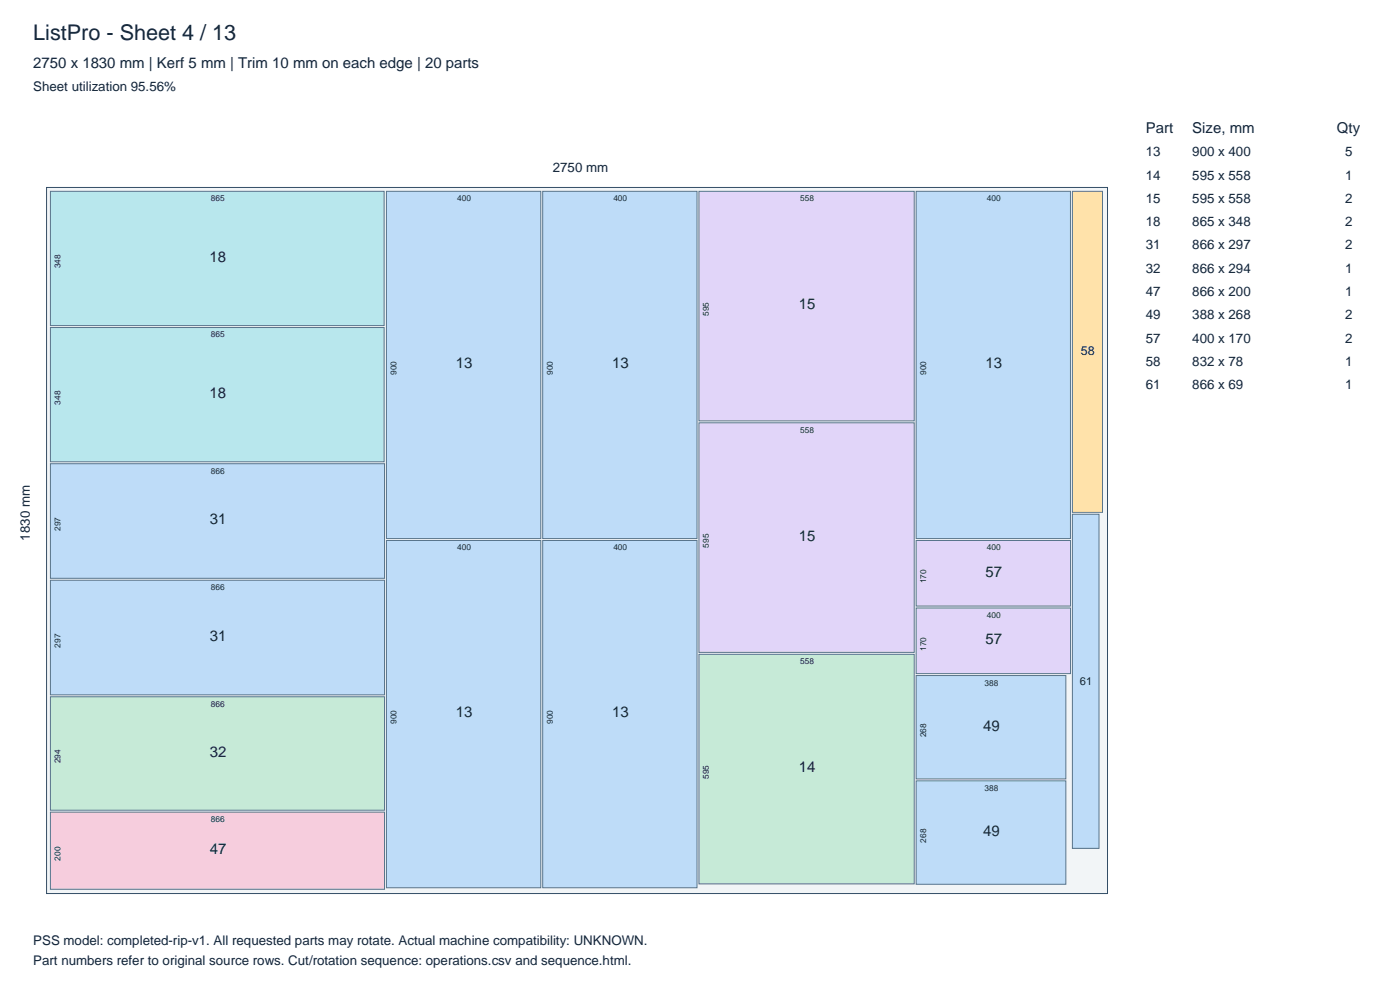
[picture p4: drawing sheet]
<svg xmlns="http://www.w3.org/2000/svg" width="297mm" height="210mm" viewBox="0 0 297 210" stroke-linecap="round" stroke-linejoin="round" font-family="sans-serif">
<defs><g id="words">
<text font-size="4.6" fill="#142638" x="7.1" y="8.5">ListPro - Sheet 4 / 13</text>
<g font-size="3.2" fill="#142638">
<text x="7.1" y="14.5">2750 x 1830 mm | Kerf 5 mm | Trim 10 mm on each edge | 20 parts</text>
<text x="243.1" y="28.2">Part</text>
<text x="252.9" y="28.2">Size, mm</text>
<text x="283.6" y="28.2">Qty</text>
<text x="44.4" y="55.5">18</text>
<text x="169.5" y="65.6">15</text>
<text x="96.7" y="78.1">13</text>
<text x="129.8" y="78.1">13</text>
<text x="209.1" y="78.1">13</text>
<text x="44.4" y="84.4">18</text>
<text x="44.5" y="111.2">31</text>
<text x="169.5" y="114.7">15</text>
<text x="209.1" y="122.3">57</text>
<text x="44.5" y="135.9">31</text>
<text x="209.1" y="136.6">57</text>
<text x="96.7" y="152.2">13</text>
<text x="129.8" y="152.2">13</text>
<text x="208.6" y="155">49</text>
<text x="44.5" y="160.5">32</text>
<text x="169.5" y="163.9">14</text>
<text x="208.6" y="177.3">49</text>
<text x="44.5" y="181.2">47</text>
</g>
<g font-size="2.8" fill="#142638">
<text x="7.1" y="19.4">Sheet utilization 95.56%</text>
<text x="243.1" y="33.2">13</text>
<text x="252.9" y="33.2">900 x 400</text>
<text x="285.4" y="33.2">5</text>
<text x="117.3" y="36.6">2750 mm</text>
<text x="243.1" y="38.1">14</text>
<text x="252.9" y="38.1">595 x 558</text>
<text x="285.4" y="38.1">1</text>
<text x="243.1" y="43">15</text>
<text x="243.1" y="48">18</text>
<text x="252.9" y="43">595 x 558</text>
<text x="252.9" y="48">865 x 348</text>
<text x="285.4" y="43">2</text>
<text x="285.4" y="48">2</text>
<text x="243.1" y="52.9">31</text>
<text x="252.9" y="52.9">866 x 297</text>
<text x="285.4" y="52.9">2</text>
<text x="243.1" y="57.9">32</text>
<text x="252.9" y="57.9">866 x 294</text>
<text x="285.4" y="57.9">1</text>
<text x="243.1" y="62.8">47</text>
<text x="252.9" y="62.8">866 x 200</text>
<text x="285.4" y="62.8">1</text>
<text x="243.1" y="67.7">49</text>
<text x="252.9" y="67.7">388 x 268</text>
<text x="285.4" y="67.7">2</text>
<text x="243.1" y="72.7">57</text>
<text x="243.1" y="77.6">58</text>
<text x="252.9" y="72.7">400 x 170</text>
<text x="252.9" y="77.6">832 x 78</text>
<text x="285.4" y="72.7">2</text>
<text x="285.4" y="77.6">1</text>
<text x="243.1" y="82.6">61</text>
<text x="252.9" y="82.6">866 x 69</text>
<text x="285.4" y="82.6">1</text>
<text x="6.3" y="114.7" transform="rotate(-90 6.3 114.7)">1830 mm</text>
<text x="7.1" y="200.5">PSS model: completed-rip-v1. All requested parts may rotate. Actual machine compatibility: UNKNOWN.</text>
<text x="7.1" y="204.7">Part numbers refer to original source rows. Cut/rotation sequence: operations.csv and sequence.html.</text>
</g>
<text font-size="2.7" fill="#142638" x="229.3" y="75.3">58</text>
<text font-size="2.4" fill="#142638" x="229.1" y="145.2">61</text>
<g font-size="1.8" fill="#142638">
<text x="44.7" y="42.7">865</text>
<text x="97" y="42.7">400</text>
<text x="130.1" y="42.7">400</text>
<text x="169.7" y="42.7">558</text>
<text x="209.3" y="42.7">400</text>
<text x="12.8" y="56.9" transform="rotate(-90 12.8 56.9)">348</text>
<text x="44.7" y="71.6">865</text>
<text x="150.4" y="67" transform="rotate(-90 150.4 67)">595</text>
<text x="84.1" y="79.5" transform="rotate(-90 84.1 79.5)">900</text>
<text x="117.2" y="79.5" transform="rotate(-90 117.2 79.5)">900</text>
<text x="196.5" y="79.5" transform="rotate(-90 196.5 79.5)">900</text>
<text x="12.8" y="85.8" transform="rotate(-90 12.8 85.8)">348</text>
<text x="169.7" y="91.8">558</text>
<text x="44.8" y="100.5">866</text>
<text x="12.8" y="112.6" transform="rotate(-90 12.8 112.6)">297</text>
<text x="97" y="116.8">400</text>
<text x="130.1" y="116.8">400</text>
<text x="150.4" y="116.2" transform="rotate(-90 150.4 116.2)">595</text>
<text x="209.3" y="116.8">400</text>
<text x="44.8" y="125.2">866</text>
<text x="196.5" y="123.7" transform="rotate(-90 196.5 123.7)">170</text>
<text x="209.3" y="131.1">400</text>
<text x="12.8" y="137.4" transform="rotate(-90 12.8 137.4)">297</text>
<text x="169.7" y="140.9">558</text>
<text x="196.5" y="138" transform="rotate(-90 196.5 138)">170</text>
<text x="44.8" y="149.9">866</text>
<text x="208.9" y="145.4">388</text>
<text x="84.1" y="153.6" transform="rotate(-90 84.1 153.6)">900</text>
<text x="117.2" y="153.6" transform="rotate(-90 117.2 153.6)">900</text>
<text x="12.8" y="161.9" transform="rotate(-90 12.8 161.9)">294</text>
<text x="196.5" y="156.4" transform="rotate(-90 196.5 156.4)">268</text>
<text x="150.4" y="165.3" transform="rotate(-90 150.4 165.3)">595</text>
<text x="208.9" y="167.8">388</text>
<text x="44.8" y="174.4">866</text>
<text x="196.5" y="178.7" transform="rotate(-90 196.5 178.7)">268</text>
<text x="12.8" y="182.6" transform="rotate(-90 12.8 182.6)">200</text>
</g>
</g></defs>
<path d="M9.9 39.8h225v149.7h-225z" fill="#f2f5f7" stroke="#334d66" stroke-width=".21"/>
<g fill="#b8e7ed" stroke="#59758c" stroke-width=".21">
<path d="M10.7 40.6h70.8v28.5h-70.8z"/>
<path d="M10.7 69.5h70.8v28.5h-70.8z"/>
</g>
<g fill="#bedcf8" stroke="#59758c" stroke-width=".21">
<path d="M10.7 98.4h70.9v24.3h-70.9z"/>
<path d="M10.7 123.1h70.9v24.3h-70.9z"/>
</g>
<path d="M10.7 147.8h70.9v24.1h-70.9z" fill="#c6ead7" stroke="#59758c" stroke-width=".21"/>
<path d="M10.7 172.3h70.9v16.3h-70.9z" fill="#f6cddd" stroke="#59758c" stroke-width=".21"/>
<g fill="#bedcf8" stroke="#59758c" stroke-width=".21">
<path d="M82 40.6h32.7v73.6h-32.7z"/>
<path d="M82 114.7h32.7v73.6h-32.7z"/>
<path d="M115.1 40.6h32.8v73.6h-32.8z"/>
<path d="M115.1 114.7h32.8v73.6h-32.8z"/>
</g>
<g fill="#e1d5f9" stroke="#59758c" stroke-width=".21">
<path d="M148.3 40.6h45.6v48.7h-45.6z"/>
<path d="M148.3 89.7h45.6v48.7h-45.6z"/>
</g>
<path d="M148.3 138.8h45.6v48.7h-45.6z" fill="#c6ead7" stroke="#59758c" stroke-width=".21"/>
<path d="M194.4 40.6h32.7v73.6h-32.7z" fill="#bedcf8" stroke="#59758c" stroke-width=".21"/>
<g fill="#e1d5f9" stroke="#59758c" stroke-width=".21">
<path d="M194.4 114.7h32.7v13.9h-32.7z"/>
<path d="M194.4 129h32.7v13.9h-32.7z"/>
</g>
<g fill="#bedcf8" stroke="#59758c" stroke-width=".21">
<path d="M194.4 143.3h31.7v21.9h-31.7z"/>
<path d="M194.4 165.6h31.7v22h-31.7z"/>
</g>
<path d="M227.5 40.6h6.4v68.1h-6.4z" fill="#ffe2aa" stroke="#59758c" stroke-width=".21"/>
<path d="M227.5 109.1h5.6v70.9h-5.6z" fill="#bedcf8" stroke="#59758c" stroke-width=".21"/>
<use href="#words"/>
</svg>
